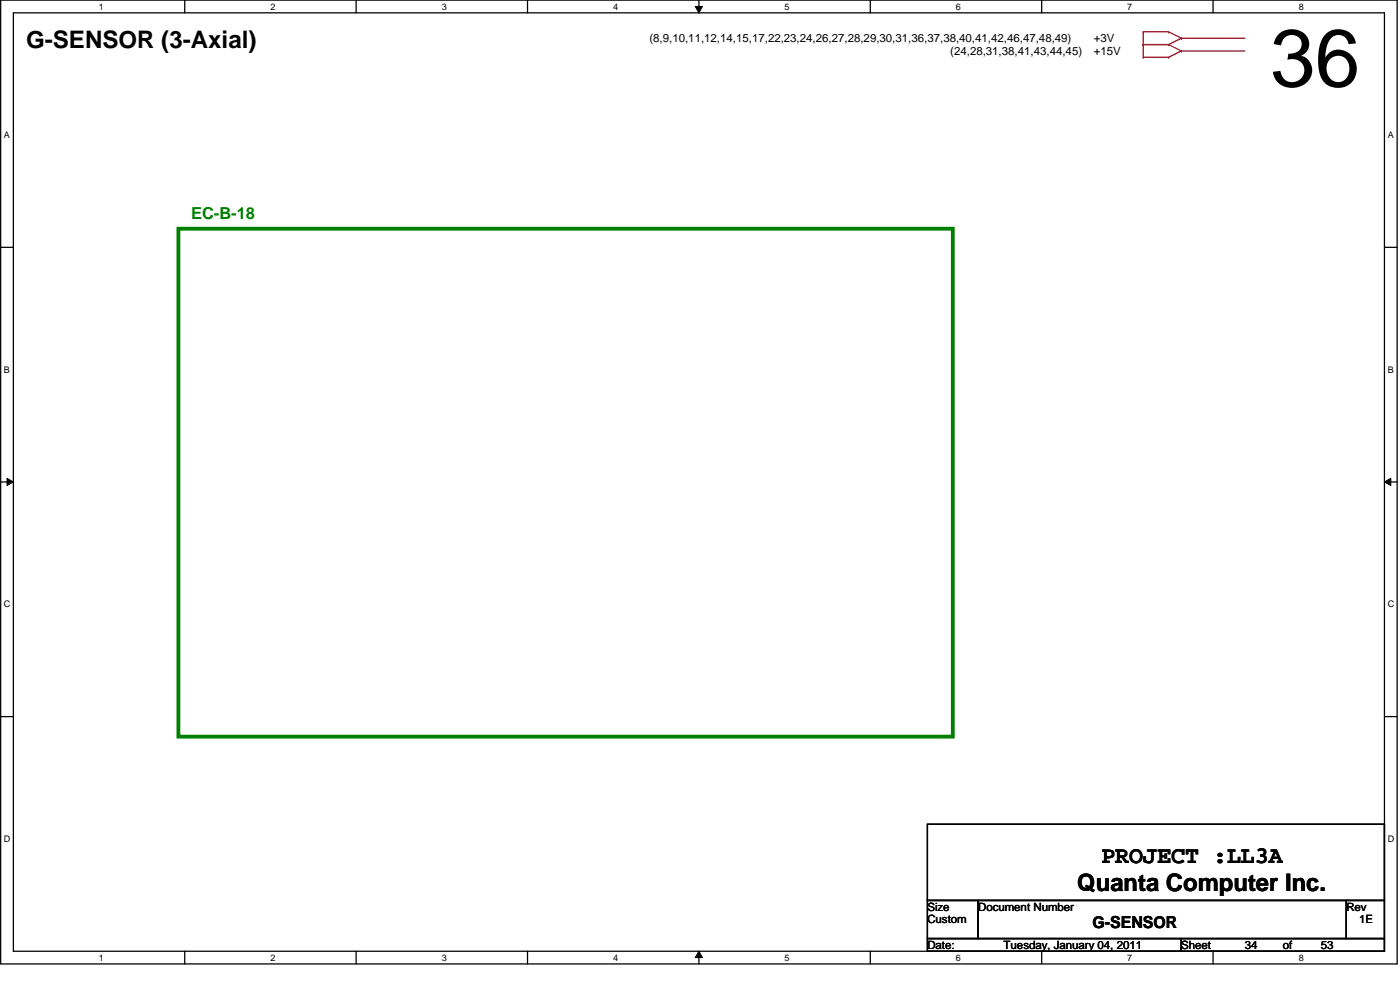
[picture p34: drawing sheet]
<svg xmlns="http://www.w3.org/2000/svg" width="420mm" height="297mm" viewBox="0 0 420 297" stroke-linecap="round" stroke-linejoin="round" font-family="sans-serif">
<defs><g id="words">
<text font-size="24.4" x="381.2" y="25.9">36</text>
<g font-size="7.2">
<text x="7.8" y="14.4">G-SENSOR (3-Axial)</text>
<text x="330.5" y="259.1">PROJECT :LL3A</text>
<text x="323.3" y="267.4">Quanta Computer Inc.</text>
</g>
<text font-size="5" fill="#008000" x="57.4" y="65.6">EC-B-18</text>
<text font-size="5" x="327.9" y="278.6">G-SENSOR</text>
<g font-size="3.4">
<text x="194.9" y="12.7">(8,9,10,11,12,14,15,17,22,23,24,26,27,28,29,30,31,36,37,38,40,41,42,46,47,48,49)</text>
<text x="285.2" y="16.5">(24,28,31,38,41,43,44,45)</text>
<text x="328.2" y="16.5">+15V</text>
<text x="328.2" y="12.7">+3V</text>
<text x="278.3" y="273.3">Size</text>
<text x="293.6" y="273.3">Document Number</text>
<text x="404.1" y="273.3">Rev</text>
<text x="278.3" y="277.1">Custom</text>
<text x="407.9" y="277.1">1E</text>
<text x="278.3" y="284.7">Date:</text>
<text x="301.2" y="284.7">Tuesday, January 04, 2011</text>
<text x="354.5" y="284.7">Sheet</text>
<text x="373.6" y="284.7">34</text>
<text x="385" y="284.7">of</text>
<text x="396.4" y="284.7">53</text>
</g>
<g font-size="2.7">
<text x="29.7" y="2.9">1</text>
<text x="81.1" y="2.9">2</text>
<text x="132.6" y="2.9">3</text>
<text x="184" y="2.9">4</text>
<text x="235.4" y="2.9">5</text>
<text x="286.9" y="2.9">6</text>
<text x="338.3" y="2.9">7</text>
<text x="389.8" y="2.9">8</text>
<text x="1.2" y="41.5">A</text>
<text x="416.5" y="41.5">A</text>
<text x="1.2" y="111.8">B</text>
<text x="416.5" y="111.8">B</text>
<text x="1.2" y="182.2">C</text>
<text x="416.5" y="182.2">C</text>
<text x="1.2" y="252.6">D</text>
<text x="416.5" y="252.6">D</text>
<text x="29.7" y="288.2">1</text>
<text x="81.1" y="288.2">2</text>
<text x="132.6" y="288.2">3</text>
<text x="184" y="288.2">4</text>
<text x="235.4" y="288.2">5</text>
<text x="286.9" y="288.2">6</text>
<text x="338.3" y="288.2">7</text>
<text x="389.8" y="288.2">8</text>
</g>
</g></defs>
<path d="M.2 0h419.1v289.2h-419.1zM4 3.9h411.5v281.5h-411.5z" fill="none" stroke="#000" stroke-width=".38"/>
<g fill="#fff">
<path d="M29.7 .4h1.5v3.1h-1.5z"/>
<path d="M29.7 285.8h1.5v3h-1.5z"/>
</g>
<path d="M55.4 0v3.9M55.4 285.4v3.8" fill="none" stroke="#000" stroke-width=".38"/>
<g fill="#fff">
<path d="M81.1 .4h1.6v3.1h-1.6z"/>
<path d="M81.1 285.8h1.6v3h-1.6z"/>
</g>
<path d="M106.9 0v3.9M106.9 285.4v3.8" fill="none" stroke="#000" stroke-width=".38"/>
<g fill="#fff">
<path d="M132.6 .4h1.5v3.1h-1.5z"/>
<path d="M132.6 285.8h1.5v3h-1.5z"/>
</g>
<path d="M158.3 0v3.9M158.3 285.4v3.8" fill="none" stroke="#000" stroke-width=".38"/>
<g fill="#fff">
<path d="M184 .4h1.5v3.1h-1.5z"/>
<path d="M184 285.8h1.5v3h-1.5z"/>
</g>
<path d="M209.8 0v3.9M209.8 285.4v3.8" fill="none" stroke="#000" stroke-width=".38"/>
<path d="M208.6 1.9h2.2l-1 2zM209.8 285.4l1 1.9h-2.2z" fill="#000"/>
<path d="M208.6 1.9h2.2l-1 2zM209.8 285.4l1 1.9h-2.2z" fill="none" stroke="#000" stroke-width=".3"/>
<g fill="#fff">
<path d="M235.4 .4h1.6v3.1h-1.6z"/>
<path d="M235.4 285.8h1.6v3h-1.6z"/>
</g>
<path d="M261.2 0v3.9M261.2 285.4v3.8" fill="none" stroke="#000" stroke-width=".38"/>
<g fill="#fff">
<path d="M286.9 .4h1.5v3.1h-1.5z"/>
<path d="M286.9 285.8h1.5v3h-1.5z"/>
</g>
<path d="M312.6 0v3.9M312.6 285.4v3.8" fill="none" stroke="#000" stroke-width=".38"/>
<g fill="#fff">
<path d="M338.3 .4h1.5v3.1h-1.5z"/>
<path d="M338.3 285.8h1.5v3h-1.5z"/>
</g>
<path d="M364.1 0v3.9M364.1 285.4v3.8" fill="none" stroke="#000" stroke-width=".38"/>
<g fill="#fff">
<path d="M389.8 .4h1.5v3.1h-1.5z"/>
<path d="M389.8 285.8h1.5v3h-1.5z"/>
<path d="M1.2 39h1.8v3.1h-1.8z"/>
<path d="M416.5 39h1.8v3.1h-1.8z"/>
<path d="M1.2 109.4h1.8v3h-1.8z"/>
<path d="M416.5 109.4h1.8v3h-1.8z"/>
</g>
<path d="M.2 74.2h3.8M415.5 74.2h3.8" fill="none" stroke="#000" stroke-width=".38"/>
<g fill="#fff">
<path d="M1.2 179.8h1.9v3h-1.9z"/>
<path d="M416.5 179.8h1.9v3h-1.9z"/>
</g>
<path d="M.2 144.6h3.8M415.5 144.6h3.8" fill="none" stroke="#000" stroke-width=".38"/>
<path d="M2.1 143.5l1.9 1.1-1.9 1.1zM415.5 144.6l1.9-1.1v2.2z" fill="#000"/>
<path d="M2.1 143.5l1.9 1.1-1.9 1.1zM415.5 144.6l1.9-1.1v2.2z" fill="none" stroke="#000" stroke-width=".3"/>
<g fill="#fff">
<path d="M1.2 250.2h1.9v3h-1.9z"/>
<path d="M416.5 250.2h1.9v3h-1.9z"/>
</g>
<path d="M.2 215h3.8M415.5 215h3.8" fill="none" stroke="#000" stroke-width=".38"/>
<path d="M354.5 15.3h19.1" fill="none" stroke="#800040" stroke-width=".38"/>
<circle cx="354.5" cy="15.3" r=".19" fill="#800040"/>
<path d="M354.5 11.5h19.1" fill="none" stroke="#800040" stroke-width=".38"/>
<circle cx="354.5" cy="11.5" r=".19" fill="#800040"/>
<path d="M343.1 13.4h7.6" fill="none" stroke="#f00" stroke-width=".38"/>
<circle cx="350.7" cy="13.4" r=".19" fill="#f00"/>
<path d="M350.7 13.4l3.8 1.9" fill="none" stroke="#f00" stroke-width=".38"/>
<circle cx="354.5" cy="15.3" r=".19" fill="#f00"/>
<path d="M354.5 15.3l-3.8 1.9" fill="none" stroke="#f00" stroke-width=".38"/>
<circle cx="350.7" cy="17.2" r=".19" fill="#f00"/>
<path d="M343.1 17.2h7.6" fill="none" stroke="#f00" stroke-width=".38"/>
<circle cx="343.1" cy="17.2" r=".19" fill="#f00"/>
<path d="M343.1 13.4v3.8" fill="none" stroke="#f00" stroke-width=".38"/>
<circle cx="343.1" cy="13.4" r=".19" fill="#f00"/>
<path d="M343.1 9.6h7.6" fill="none" stroke="#f00" stroke-width=".38"/>
<circle cx="350.7" cy="9.6" r=".19" fill="#f00"/>
<path d="M350.7 9.6l3.8 1.9" fill="none" stroke="#f00" stroke-width=".38"/>
<circle cx="354.5" cy="11.5" r=".19" fill="#f00"/>
<path d="M354.5 11.5l-3.8 1.9" fill="none" stroke="#f00" stroke-width=".38"/>
<circle cx="350.7" cy="13.4" r=".19" fill="#f00"/>
<path d="M343.1 13.4h7.6" fill="none" stroke="#f00" stroke-width=".38"/>
<circle cx="343.1" cy="13.4" r=".19" fill="#f00"/>
<path d="M343.1 9.6v3.8" fill="none" stroke="#f00" stroke-width=".38"/>
<circle cx="343.1" cy="9.6" r=".19" fill="#f00"/>
<path d="M278.3 247.3h137.2v22.9h-137.2zM278.3 270.2h15.3v11.4h-15.3zM293.6 270.2h110.5v11.4h-110.5zM404.1 270.2h11.4v11.4h-11.4zM278.3 281.6h76.2v3.8h-76.2zM354.5 281.6h61v3.8h-61z" fill="none" stroke="#000" stroke-width=".38"/>
<path d="M53.5 68.6h232.5v152.4h-232.5z" fill="none" stroke="#008000" stroke-width="1.1"/>
<use href="#words"/>
</svg>
